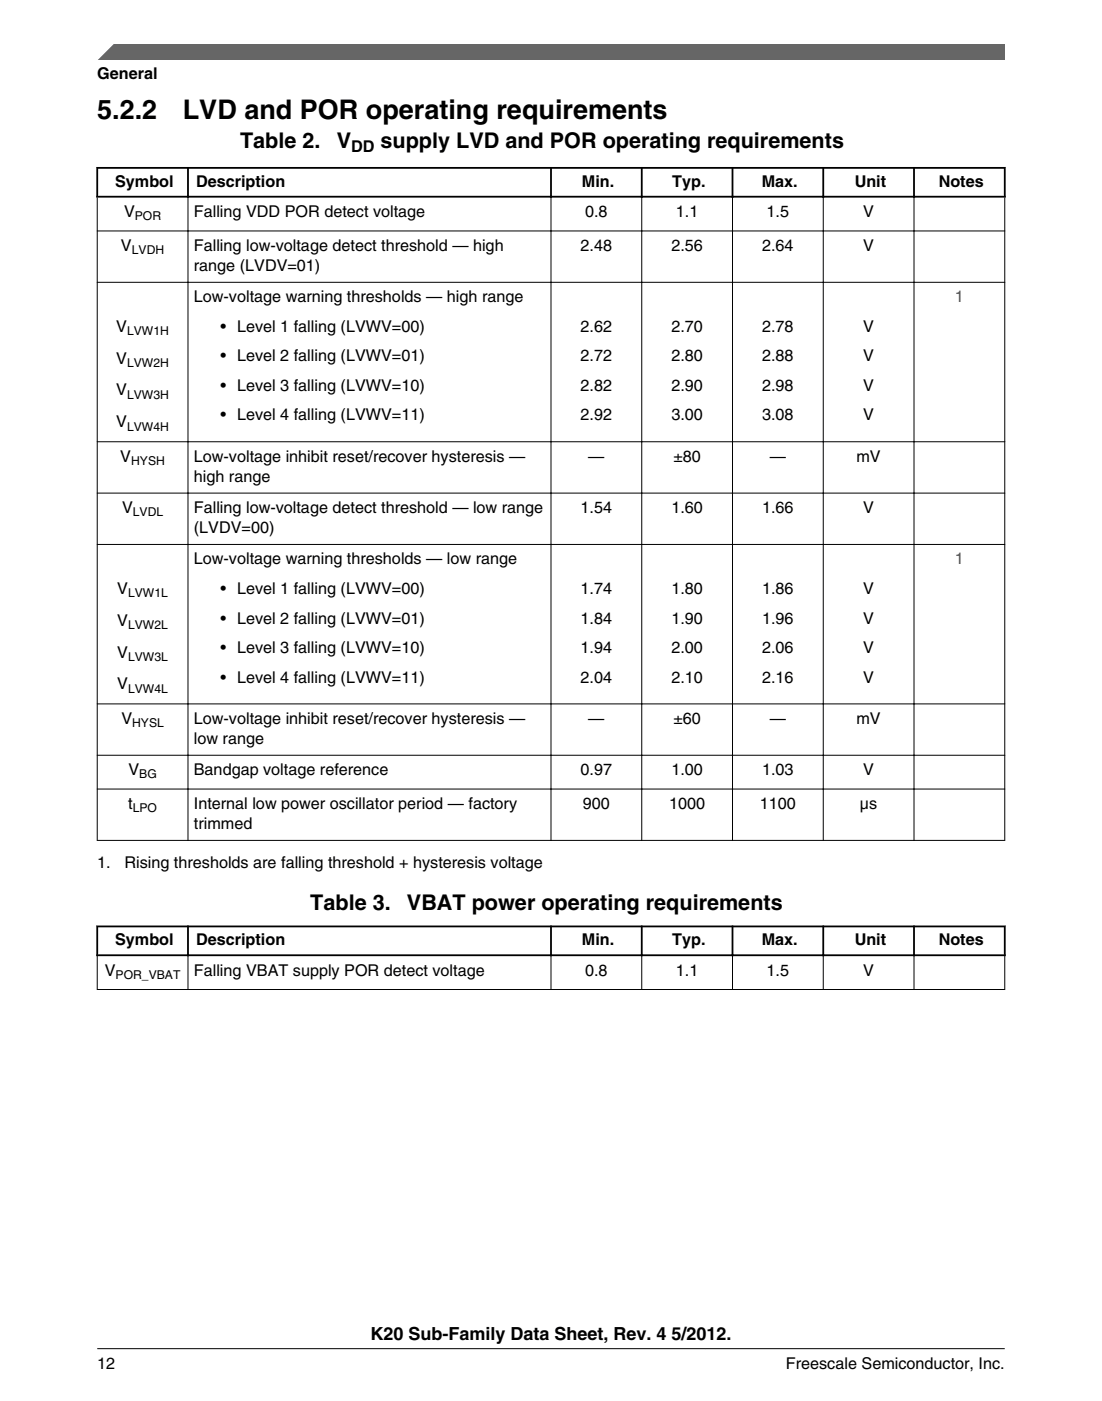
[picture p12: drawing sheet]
<svg xmlns="http://www.w3.org/2000/svg" width="216mm" height="274mm" viewBox="0 0 216 274" stroke-linecap="round" stroke-linejoin="round" font-family="sans-serif">
<defs><g id="words">
<g font-size="5.3">
<text x="19" y="23.2">5.2.2</text>
<text x="35.8" y="23.2">LVD and POR operating requirements</text>
</g>
<g font-size="4.2">
<text x="47" y="29">Table 2.</text>
<text x="66" y="29">V</text>
<text x="74.6" y="29">supply LVD and POR operating requirements</text>
<text x="60.8" y="178.1">Table 3.</text>
<text x="79.7" y="178.1">VBAT power operating requirements</text>
</g>
<text font-size="3.5" x="72.6" y="262.3">K20 Sub-Family Data Sheet, Rev. 4 5/2012.</text>
<g font-size="3.2">
<text x="19" y="15.5">General</text>
<text x="68.8" y="29.8">DD</text>
<text x="22.6" y="36.5">Symbol</text>
<text x="38.4" y="36.5">Description</text>
<text x="114" y="36.5">Min.</text>
<text x="131.7" y="36.5">Typ.</text>
<text x="149.2" y="36.5">Max.</text>
<text x="167.4" y="36.5">Unit</text>
<text x="183.9" y="36.5">Notes</text>
<text x="24.3" y="42.5">V</text>
<text x="38" y="42.5">Falling VDD POR detect voltage</text>
<text x="114.6" y="42.5">0.8</text>
<text x="132.4" y="42.5">1.1</text>
<text x="150.2" y="42.5">1.5</text>
<text x="169.1" y="42.5">V</text>
<text x="23.7" y="49.1">V</text>
<text x="38" y="49.1">Falling low-voltage detect threshold — high</text>
<text x="38" y="53">range (LVDV=01)</text>
<text x="113.8" y="49.1">2.48</text>
<text x="131.5" y="49.1">2.56</text>
<text x="149.3" y="49.1">2.64</text>
<text x="169.1" y="49.1">V</text>
<text x="38" y="59.2">Low-voltage warning thresholds — high range</text>
<text x="22.8" y="65">V</text>
<text x="43.2" y="65">• Level 1 falling (LVWV=00)</text>
<text x="113.8" y="65">2.62</text>
<text x="131.5" y="65">2.70</text>
<text x="149.3" y="65">2.78</text>
<text x="169.1" y="65">V</text>
<text x="22.8" y="71.2">V</text>
<text x="43.2" y="70.8">• Level 2 falling (LVWV=01)</text>
<text x="113.8" y="70.8">2.72</text>
<text x="131.5" y="70.8">2.80</text>
<text x="149.3" y="70.8">2.88</text>
<text x="169.1" y="70.8">V</text>
<text x="22.8" y="77.4">V</text>
<text x="43.2" y="76.5">• Level 3 falling (LVWV=10)</text>
<text x="113.8" y="76.5">2.82</text>
<text x="131.5" y="76.5">2.90</text>
<text x="149.3" y="76.5">2.98</text>
<text x="169.1" y="76.5">V</text>
<text x="22.8" y="83.7">V</text>
<text x="43.2" y="82.3">• Level 4 falling (LVWV=11)</text>
<text x="113.8" y="82.3">2.92</text>
<text x="131.5" y="82.3">3.00</text>
<text x="149.3" y="82.3">3.08</text>
<text x="169.1" y="82.3">V</text>
<text x="23.6" y="90.4">V</text>
<text x="38" y="90.4">Low-voltage inhibit reset/recover hysteresis —</text>
<text x="38" y="94.3">high range</text>
<text x="115.3" y="90.4">—</text>
<text x="131.9" y="90.4">±80</text>
<text x="150.8" y="90.4">—</text>
<text x="167.8" y="90.4">mV</text>
<text x="23.9" y="100.5">V</text>
<text x="38" y="100.5">Falling low-voltage detect threshold — low range</text>
<text x="113.8" y="100.5">1.54</text>
<text x="131.5" y="100.5">1.60</text>
<text x="149.3" y="100.5">1.66</text>
<text x="169.1" y="100.5">V</text>
<text x="38" y="104.3">(LVDV=00)</text>
<text x="38" y="110.5">Low-voltage warning thresholds — low range</text>
<text x="23" y="116.3">V</text>
<text x="43.2" y="116.3">• Level 1 falling (LVWV=00)</text>
<text x="113.8" y="116.3">1.74</text>
<text x="131.5" y="116.3">1.80</text>
<text x="149.3" y="116.3">1.86</text>
<text x="169.1" y="116.3">V</text>
<text x="23" y="122.5">V</text>
<text x="43.2" y="122.1">• Level 2 falling (LVWV=01)</text>
<text x="113.8" y="122.1">1.84</text>
<text x="131.5" y="122.1">1.90</text>
<text x="149.3" y="122.1">1.96</text>
<text x="169.1" y="122.1">V</text>
<text x="23" y="128.8">V</text>
<text x="43.2" y="127.9">• Level 3 falling (LVWV=10)</text>
<text x="113.8" y="127.9">1.94</text>
<text x="131.5" y="127.9">2.00</text>
<text x="149.3" y="127.9">2.06</text>
<text x="169.1" y="127.9">V</text>
<text x="23" y="135">V</text>
<text x="43.2" y="133.7">• Level 4 falling (LVWV=11)</text>
<text x="113.8" y="133.7">2.04</text>
<text x="131.5" y="133.7">2.10</text>
<text x="149.3" y="133.7">2.16</text>
<text x="169.1" y="133.7">V</text>
<text x="23.8" y="141.7">V</text>
<text x="38" y="141.7">Low-voltage inhibit reset/recover hysteresis —</text>
<text x="115.3" y="141.7">—</text>
<text x="131.9" y="141.7">±60</text>
<text x="150.8" y="141.7">—</text>
<text x="167.8" y="141.7">mV</text>
<text x="38" y="145.6">low range</text>
<text x="25.2" y="151.8">V</text>
<text x="38" y="151.8">Bandgap voltage reference</text>
<text x="113.8" y="151.8">0.97</text>
<text x="131.5" y="151.8">1.00</text>
<text x="149.3" y="151.8">1.03</text>
<text x="169.1" y="151.8">V</text>
<text x="25.1" y="158.4">t</text>
<text x="38" y="158.4">Internal low power oscillator period — factory</text>
<text x="114.2" y="158.4">900</text>
<text x="131.1" y="158.4">1000</text>
<text x="148.9" y="158.4">1100</text>
<text x="168.5" y="158.4">μs</text>
<text x="38" y="162.3">trimmed</text>
<text x="19" y="169.9">1.</text>
<text x="24.4" y="169.9">Rising thresholds are falling threshold + hysteresis voltage</text>
<text x="22.6" y="185">Symbol</text>
<text x="38.4" y="185">Description</text>
<text x="114" y="185">Min.</text>
<text x="131.7" y="185">Typ.</text>
<text x="149.2" y="185">Max.</text>
<text x="167.4" y="185">Unit</text>
<text x="183.9" y="185">Notes</text>
<text x="20.5" y="191">V</text>
<text x="38" y="191">Falling VBAT supply POR detect voltage</text>
<text x="114.6" y="191">0.8</text>
<text x="132.4" y="191">1.1</text>
<text x="150.2" y="191">1.5</text>
<text x="169.1" y="191">V</text>
<text x="19.1" y="268">12</text>
<text x="154" y="268">Freescale Semiconductor, Inc.</text>
</g>
<g font-size="3.2" fill="#00f">
<text x="187.1" y="59.2">1</text>
<text x="187.1" y="110.5">1</text>
</g>
<g font-size="2.4">
<text x="26.4" y="43.2">POR</text>
<text x="25.8" y="49.8">LVDH</text>
<text x="24.9" y="65.6">LVW1H</text>
<text x="24.9" y="71.8">LVW2H</text>
<text x="24.9" y="78.1">LVW3H</text>
<text x="24.9" y="84.3">LVW4H</text>
<text x="25.7" y="91">HYSH</text>
<text x="26" y="101.1">LVDL</text>
<text x="25.1" y="116.9">LVW1L</text>
<text x="25.1" y="123.2">LVW2L</text>
<text x="25.1" y="129.4">LVW3L</text>
<text x="25.1" y="135.6">LVW4L</text>
<text x="25.9" y="142.4">HYSL</text>
<text x="27.3" y="152.4">BG</text>
<text x="26" y="159">LPO</text>
<text x="22.6" y="191.7">POR_VBAT</text>
</g>
</g></defs>
<path d="M18.9 32.9h178.1M18.9 38.5h178.1M19 32.7v6M36.8 32.7v6M107.9 32.7v6M125.7 32.7v6M143.5 32.7v6M161.3 32.7v6M179.1 32.7v6M196.8 32.7v6" fill="none" stroke="#000" stroke-width=".35"/>
<g fill="none" stroke="#000" stroke-width=".2">
<path d="M19 38.7v125.9M36.8 38.3v126.3M107.9 38.3v126.3M125.7 38.3v126.3M143.5 38.3v126.3M161.3 38.3v126.3M179.1 38.3v126.3M196.8 38.7v125.9M19 45.2h177.9M19 55.3h177.9M19 86.5h177.9M19 96.6h177.9"/>
<path d="M19 106.6h177.9M19 137.8h177.9M19 147.9h177.9M19 154.5h177.9M19 164.6h177.9"/>
</g>
<g fill="#fff">
<path d="M19.1 174.5h177.8v21.1h-177.8z" fill-rule="evenodd"/>
<path d="M19.2 181.6h17.5v5.3h-17.5z" fill-rule="evenodd"/>
<path d="M37 181.6h70.8v5.3h-70.8z" fill-rule="evenodd"/>
<path d="M108.1 181.6h17.5v5.3h-17.5z" fill-rule="evenodd"/>
<path d="M125.9 181.6h17.4v5.3h-17.4z" fill-rule="evenodd"/>
<path d="M143.7 181.6h17.4v5.3h-17.4z" fill-rule="evenodd"/>
<path d="M161.5 181.6h17.4v5.3h-17.4z" fill-rule="evenodd"/>
<path d="M179.2 181.6h17.5v5.3h-17.5z" fill-rule="evenodd"/>
<path d="M19.1 187.2h17.6v6.5h-17.6z" fill-rule="evenodd"/>
<path d="M36.9 187.2h71v6.5h-71z" fill-rule="evenodd"/>
<path d="M108 187.2h17.6v6.5h-17.6z" fill-rule="evenodd"/>
<path d="M125.8 187.2h17.6v6.5h-17.6z" fill-rule="evenodd"/>
<path d="M143.6 187.2h17.6v6.5h-17.6z" fill-rule="evenodd"/>
<path d="M161.4 187.2h17.6v6.5h-17.6z" fill-rule="evenodd"/>
<path d="M179.2 187.2h17.6v6.5h-17.6z" fill-rule="evenodd"/>
</g>
<path d="M18.9 181.4h178.1M18.9 187h178.1M19 181.2v6M36.8 181.2v6M107.9 181.2v6M125.7 181.2v6M143.5 181.2v6M161.3 181.2v6M179.1 181.2v6M196.8 181.2v6" fill="none" stroke="#000" stroke-width=".35"/>
<path d="M19 193.7h177.9M19 187.2v6.6M36.8 186.8v7M107.9 186.8v7M125.7 186.8v7M143.5 186.8v7M161.3 186.8v7M179.1 186.8v7M196.8 187.2v6.6" fill="none" stroke="#000" stroke-width=".2"/>
<path d="M19 11.7l5.7-3.1 172.2 .1v3z" fill="#666"/>
<path d="M22.5 8.6l-3.1 3.1" fill="none" stroke="#666" stroke-width=".28"/>
<path d="M19 264.1h177.8" fill="none" stroke="#000" stroke-width=".2"/>
<use href="#words"/>
</svg>
